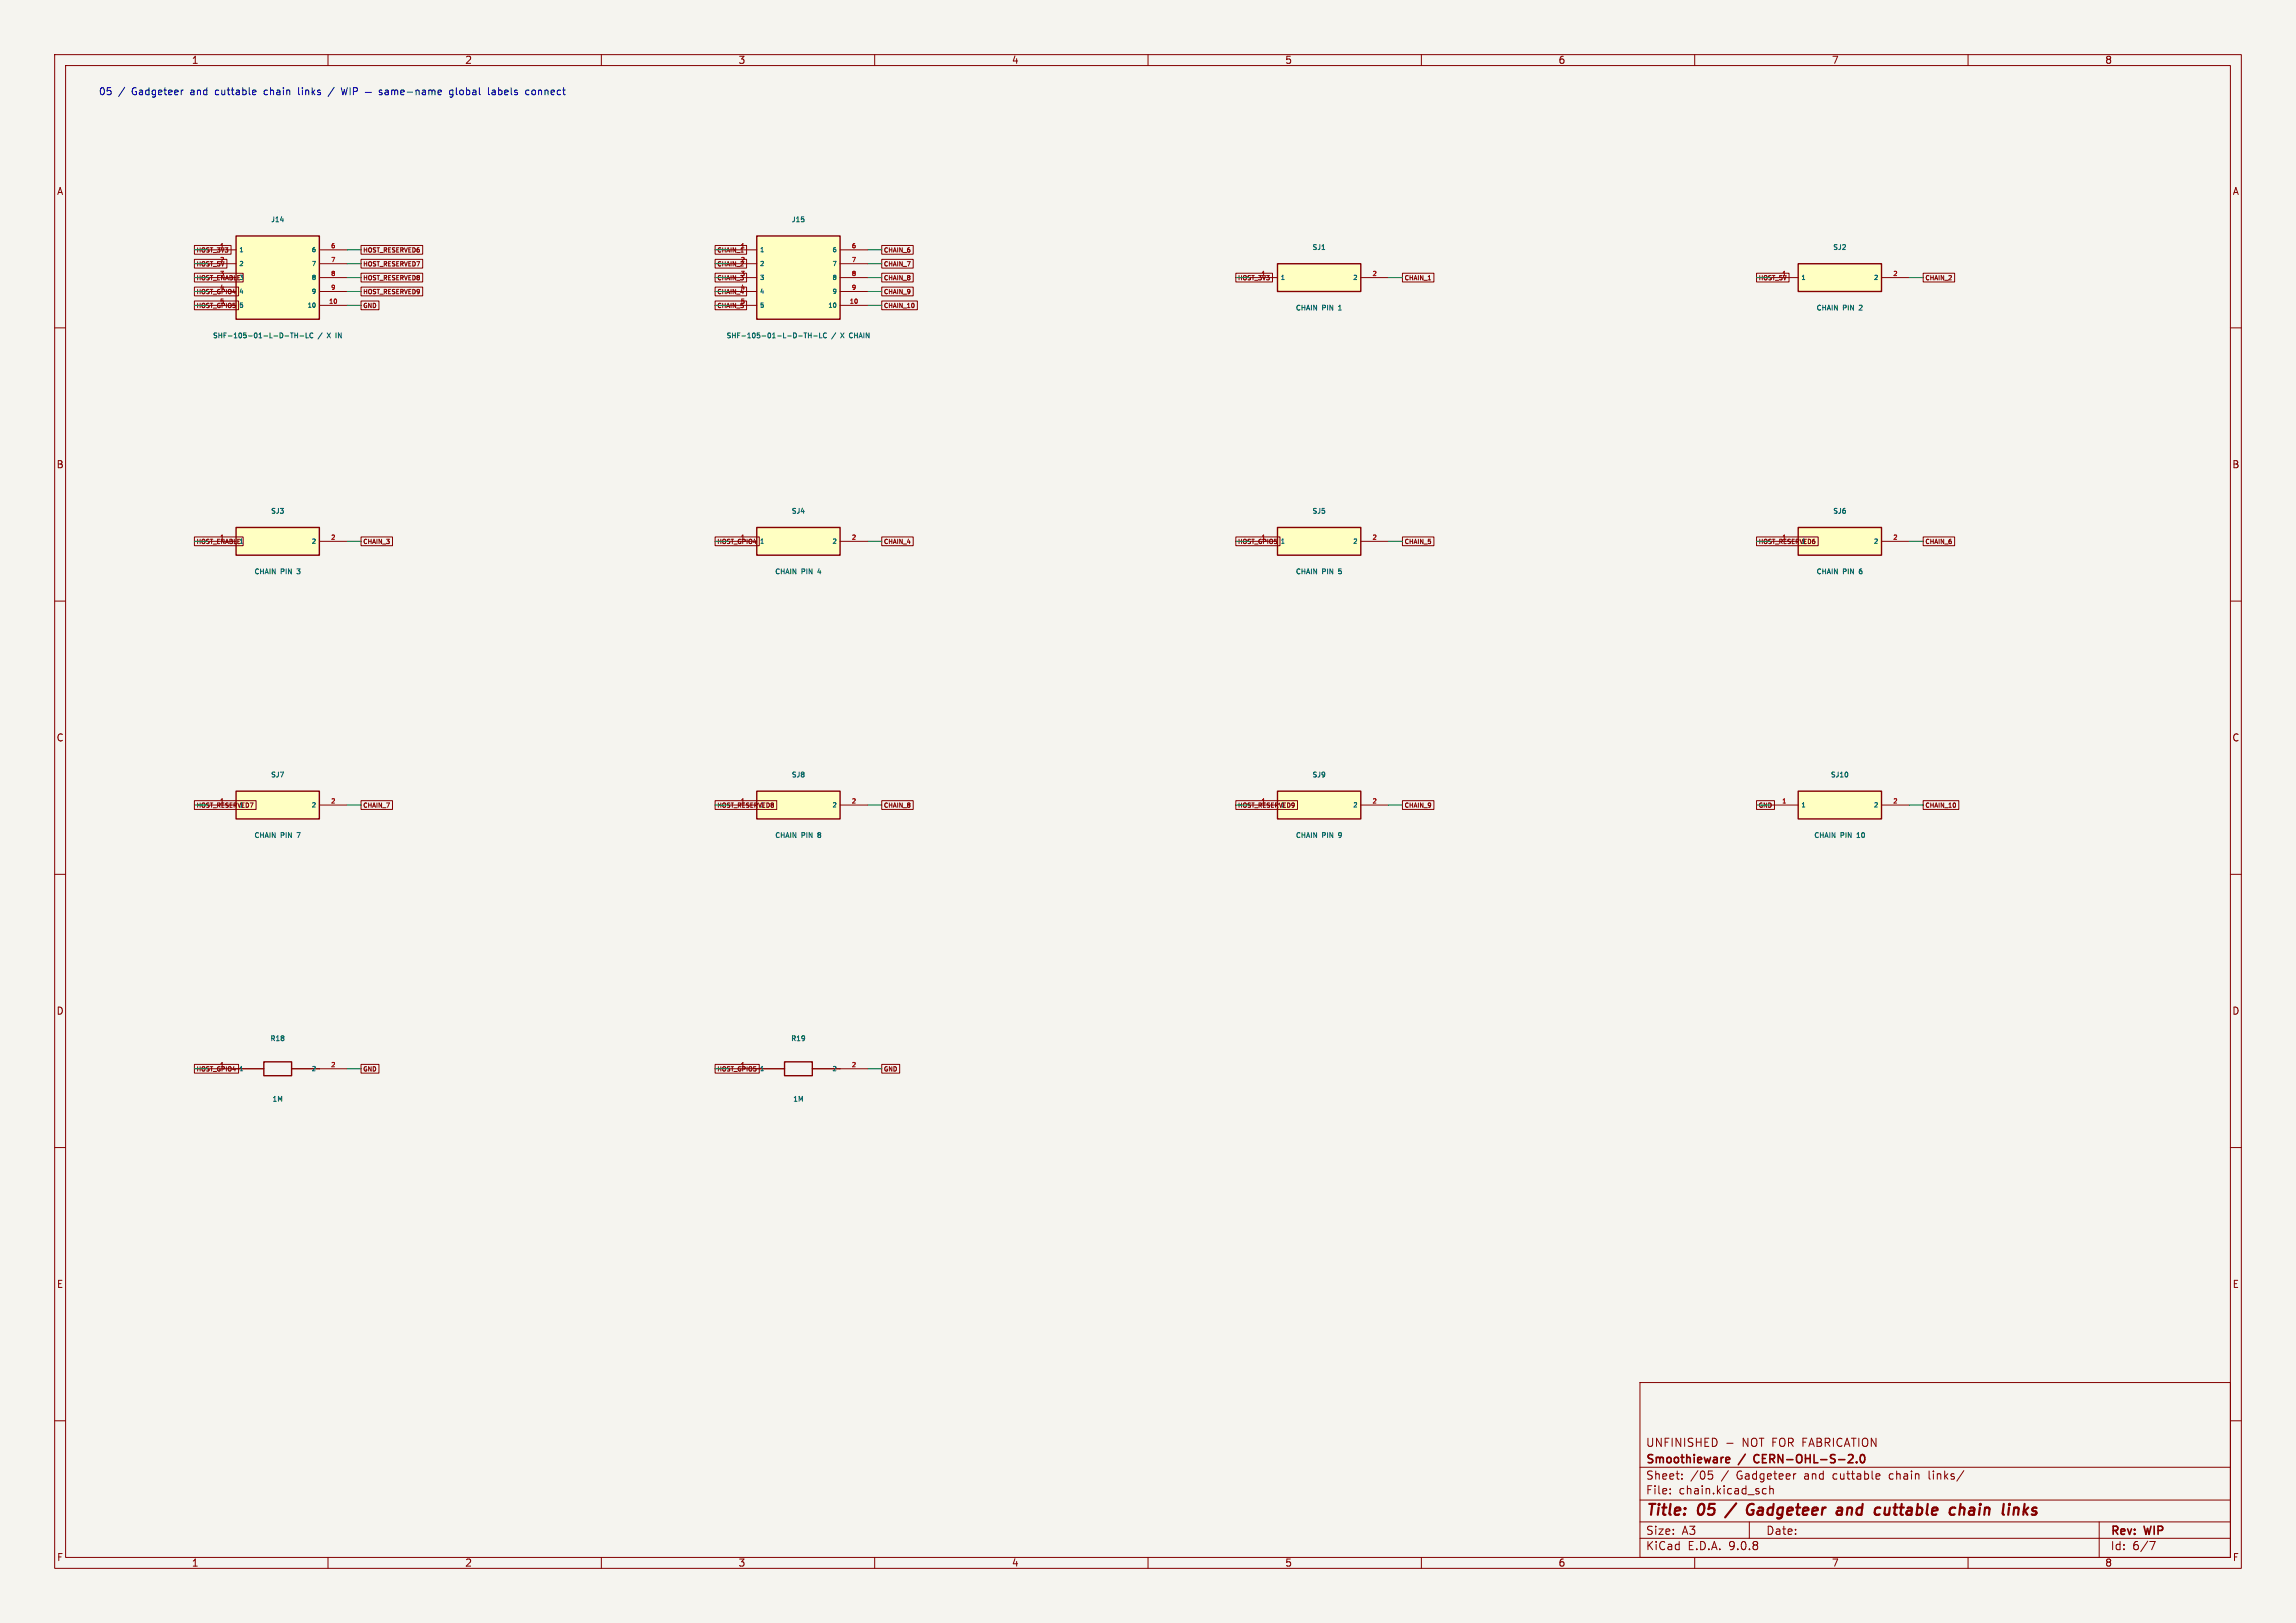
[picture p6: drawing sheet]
<svg xmlns="http://www.w3.org/2000/svg" width="420mm" height="297mm" viewBox="0 0 420 297" stroke-linecap="round" stroke-linejoin="round" font-family="sans-serif">
<defs><g id="words">
<g font-size="2.8" fill="#840000">
<text x="301" y="277.9">Title:</text>
<text x="310.6" y="277.9">05</text>
<text x="321.2" y="277.9">Gadgeteer</text>
<text x="338.5" y="277.9">and</text>
<text x="346.2" y="277.9">cuttable</text>
<text x="360.7" y="277.9">chain</text>
<text x="371.2" y="277.9">links</text>
</g>
<g font-size="2.1" fill="#840000">
<text x="301" y="268.2">Smoothieware</text>
<text x="301" y="265">UNFINISHED</text>
<text x="318.2" y="268.2">/</text>
<text x="318.7" y="265">NOT FOR FABRICATION</text>
<text x="321.5" y="268.2">CERN-OHL-S-2.0</text>
<text x="301" y="273.7">File:</text>
<text x="301" y="271">Sheet:</text>
<text x="307.1" y="273.7">chain.kicad_sch</text>
<text x="309.2" y="271">/05</text>
<text x="314.9" y="271">/</text>
<text x="317.8" y="271">Gadgeteer</text>
<text x="330.3" y="271">and</text>
<text x="335.7" y="271">cuttable</text>
<text x="346.1" y="271">chain</text>
<text x="353.5" y="271">links/</text>
<text x="301" y="281.1">Size:</text>
<text x="307.6" y="281.1">A3</text>
<text x="323" y="281.1">Date:</text>
<text x="386" y="281.3">Rev:</text>
<text x="392.4" y="281.3">WIP</text>
<text x="301" y="283.9">KiCad</text>
<text x="308.7" y="283.9">E.D.A.</text>
<text x="316.3" y="283.9">9.0.8</text>
<text x="386" y="283.9">Id:</text>
<text x="390.1" y="283.9">6/7</text>
</g>
<g font-size="1.8" fill="#840000">
<text x="35" y="11.9">1</text>
<text x="85" y="11.9">2</text>
<text x="135" y="11.9">3</text>
<text x="185" y="11.9">4</text>
<text x="235" y="11.9">5</text>
<text x="285" y="11.9">6</text>
<text x="335" y="11.9">7</text>
<text x="385" y="11.9">8</text>
<text x="10.3" y="35.9">A</text>
<text x="408.3" y="35.9">A</text>
<text x="10.3" y="85.9">B</text>
<text x="408.2" y="85.9">B</text>
<text x="10.3" y="135.9">C</text>
<text x="408.2" y="135.9">C</text>
<text x="10.3" y="185.9">D</text>
<text x="408.2" y="185.9">D</text>
<text x="10.3" y="235.9">E</text>
<text x="408.3" y="235.9">E</text>
<text x="10.3" y="285.9">F</text>
<text x="35" y="286.9">1</text>
<text x="85" y="286.9">2</text>
<text x="135" y="286.9">3</text>
<text x="185" y="286.9">4</text>
<text x="235" y="286.9">5</text>
<text x="285" y="286.9">6</text>
<text x="335" y="286.9">7</text>
<text x="385" y="286.9">8</text>
<text x="408.3" y="285.9">F</text>
</g>
<g font-size="1.8" fill="#0000c2">
<text x="18" y="17.6">05</text>
<text x="21.7" y="17.6">/</text>
<text x="24.2" y="17.6">Gadgeteer</text>
<text x="35.1" y="17.6">and</text>
<text x="39.8" y="17.6">cuttable</text>
<text x="48.9" y="17.6">chain</text>
<text x="55.4" y="17.6">links</text>
<text x="84.1" y="17.6">global</text>
<text x="91.3" y="17.6">labels</text>
<text x="98.4" y="17.6">connect</text>
</g>
<g font-size="1.3" fill="#006464">
<text x="49.5" y="40.9">J14</text>
<text x="144.7" y="40.9">J15</text>
<text x="240" y="45.9">SJ1</text>
<text x="335.2" y="45.9">SJ2</text>
<text x="236.9" y="57">CHAIN</text>
<text x="241.9" y="57">PIN</text>
<text x="245.1" y="57">1</text>
<text x="332.2" y="57">CHAIN</text>
<text x="337.1" y="57">PIN</text>
<text x="340.4" y="57">2</text>
<text x="38.8" y="62.1">SHF-105-01-L-D-TH-LC</text>
<text x="58.2" y="62.1">/</text>
<text x="60.1" y="62.1">X</text>
<text x="61.9" y="62.1">IN</text>
<text x="132.8" y="62.1">SHF-105-01-L-D-TH-LC</text>
<text x="152.2" y="62.1">/</text>
<text x="154.1" y="62.1">X</text>
<text x="155.9" y="62.1">CHAIN</text>
<text x="49.5" y="94.2">SJ3</text>
<text x="144.7" y="94.2">SJ4</text>
<text x="240" y="94.2">SJ5</text>
<text x="335.2" y="94.2">SJ6</text>
<text x="46.4" y="105.3">CHAIN</text>
<text x="51.4" y="105.3">PIN</text>
<text x="54.6" y="105.3">3</text>
<text x="141.7" y="105.3">CHAIN</text>
<text x="146.6" y="105.3">PIN</text>
<text x="149.9" y="105.3">4</text>
<text x="236.9" y="105.3">CHAIN</text>
<text x="241.9" y="105.3">PIN</text>
<text x="245.1" y="105.3">5</text>
<text x="332.2" y="105.3">CHAIN</text>
<text x="337.1" y="105.3">PIN</text>
<text x="340.4" y="105.3">6</text>
<text x="49.5" y="142.5">SJ7</text>
<text x="144.7" y="142.5">SJ8</text>
<text x="240" y="142.5">SJ9</text>
<text x="334.8" y="142.5">SJ10</text>
<text x="46.4" y="153.5">CHAIN</text>
<text x="51.4" y="153.5">PIN</text>
<text x="54.6" y="153.5">7</text>
<text x="141.7" y="153.5">CHAIN</text>
<text x="146.6" y="153.5">PIN</text>
<text x="149.9" y="153.5">8</text>
<text x="236.9" y="153.5">CHAIN</text>
<text x="241.9" y="153.5">PIN</text>
<text x="245.1" y="153.5">9</text>
<text x="331.7" y="153.5">CHAIN</text>
<text x="336.7" y="153.5">PIN</text>
<text x="339.9" y="153.5">10</text>
<text x="49.4" y="190.7">R18</text>
<text x="144.6" y="190.7">R19</text>
<text x="49.7" y="201.8">1M</text>
<text x="145" y="201.8">1M</text>
</g>
<g font-size="1.1" fill="#840000">
<text x="35.9" y="46.4">HOST_3V3</text>
<text x="40.1" y="45.5">1</text>
<text x="66.3" y="46.4">HOST_RESERVED6</text>
<text x="131.1" y="46.4">CHAIN_1</text>
<text x="135.4" y="45.5">1</text>
<text x="161.6" y="46.4">CHAIN_6</text>
<text x="35.9" y="48.9">HOST_5V</text>
<text x="35.9" y="51.5">HOST_ENABLE3</text>
<text x="40.1" y="48">2</text>
<text x="40.1" y="50.5">3</text>
<text x="40.1" y="53.1">4</text>
<text x="66.3" y="48.9">HOST_RESERVED7</text>
<text x="66.3" y="51.5">HOST_RESERVED8</text>
<text x="131.1" y="48.9">CHAIN_2</text>
<text x="131.1" y="51.5">CHAIN_3</text>
<text x="135.4" y="48">2</text>
<text x="135.4" y="50.5">3</text>
<text x="161.6" y="48.9">CHAIN_7</text>
<text x="161.6" y="51.5">CHAIN_8</text>
<text x="226.4" y="51.5">HOST_3V3</text>
<text x="230.6" y="50.5">1</text>
<text x="256.8" y="51.5">CHAIN_1</text>
<text x="321.6" y="51.5">HOST_5V</text>
<text x="325.9" y="50.5">1</text>
<text x="352.1" y="51.5">CHAIN_2</text>
<text x="35.9" y="54">HOST_GPIO4</text>
<text x="35.9" y="56.6">HOST_GPIO5</text>
<text x="40.1" y="55.6">5</text>
<text x="66.3" y="56.6">GND</text>
<text x="66.3" y="54">HOST_RESERVED9</text>
<text x="131.1" y="56.6">CHAIN_5</text>
<text x="131.1" y="54">CHAIN_4</text>
<text x="135.4" y="55.6">5</text>
<text x="161.6" y="54">CHAIN_9</text>
<text x="161.6" y="56.6">CHAIN_10</text>
<text x="35.9" y="99.7">HOST_ENABLE1</text>
<text x="66.3" y="99.7">CHAIN_3</text>
<text x="131.1" y="99.7">HOST_GPIO4</text>
<text x="135.4" y="98.8">1</text>
<text x="161.6" y="99.7">CHAIN_4</text>
<text x="226.4" y="99.7">HOST_GPIO5</text>
<text x="230.6" y="98.8">1</text>
<text x="256.8" y="99.7">CHAIN_5</text>
<text x="321.6" y="99.7">HOST_RESERVED6</text>
<text x="325.9" y="98.8">1</text>
<text x="329.4" y="99.7">1</text>
<text x="352.1" y="99.7">CHAIN_6</text>
<text x="35.9" y="148">HOST_RESERVED7</text>
<text x="40.1" y="147.1">1</text>
<text x="43.7" y="147.9">1</text>
<text x="66.3" y="148">CHAIN_7</text>
<text x="131.1" y="148">HOST_RESERVED8</text>
<text x="135.4" y="147.1">1</text>
<text x="138.9" y="147.9">1</text>
<text x="161.6" y="148">CHAIN_8</text>
<text x="226.4" y="148">HOST_RESERVED9</text>
<text x="230.6" y="147.1">1</text>
<text x="234.2" y="147.9">1</text>
<text x="256.8" y="148">CHAIN_9</text>
<text x="321.6" y="148">GND</text>
<text x="352.1" y="148">CHAIN_10</text>
<text x="35.9" y="196.3">HOST_GPIO4</text>
<text x="40.1" y="195.3">1</text>
<text x="66.3" y="196.3">GND</text>
<text x="131.1" y="196.3">HOST_GPIO5</text>
<text x="135.4" y="195.3">1</text>
<text x="161.6" y="196.3">GND</text>
</g>
<g font-size="1.1" fill="#006464">
<text x="43.7" y="46.3">1</text>
<text x="56.9" y="46.3">6</text>
<text x="138.9" y="46.3">1</text>
<text x="152.1" y="46.3">6</text>
<text x="43.7" y="48.9">2</text>
<text x="43.7" y="54">4</text>
<text x="56.9" y="48.9">7</text>
<text x="56.9" y="51.4">8</text>
<text x="56.9" y="54">9</text>
<text x="138.9" y="48.9">2</text>
<text x="138.9" y="51.4">3</text>
<text x="138.9" y="54">4</text>
<text x="152.1" y="48.9">7</text>
<text x="152.1" y="51.4">8</text>
<text x="152.1" y="54">9</text>
<text x="234.2" y="51.4">1</text>
<text x="247.4" y="51.4">2</text>
<text x="329.4" y="51.4">1</text>
<text x="342.6" y="51.4">2</text>
<text x="43.7" y="56.5">5</text>
<text x="56.1" y="56.5">10</text>
<text x="138.9" y="56.5">5</text>
<text x="151.3" y="56.5">10</text>
<text x="56.9" y="99.7">2</text>
<text x="138.9" y="99.7">1</text>
<text x="152.1" y="99.7">2</text>
<text x="234.2" y="99.7">1</text>
<text x="247.4" y="99.7">2</text>
<text x="342.6" y="99.7">2</text>
<text x="56.9" y="147.9">2</text>
<text x="152.1" y="147.9">2</text>
<text x="247.4" y="147.9">2</text>
<text x="329.4" y="147.9">1</text>
<text x="342.6" y="147.9">2</text>
<text x="43.7" y="196.2">1</text>
<text x="56.9" y="196.2">2</text>
<text x="138.9" y="196.2">1</text>
<text x="152.1" y="196.2">2</text>
</g>
<g font-size="1.1" fill="#a90000">
<text x="60.4" y="45.5">6</text>
<text x="155.7" y="45.5">6</text>
<text x="60.4" y="48">7</text>
<text x="60.4" y="50.5">8</text>
<text x="60.4" y="53.1">9</text>
<text x="135.4" y="53.1">4</text>
<text x="155.7" y="48">7</text>
<text x="155.7" y="50.5">8</text>
<text x="155.7" y="53.1">9</text>
<text x="250.9" y="50.5">2</text>
<text x="346.2" y="50.5">2</text>
<text x="60" y="55.6">10</text>
<text x="155.3" y="55.6">10</text>
<text x="40.1" y="98.8">1</text>
<text x="60.4" y="98.8">2</text>
<text x="155.7" y="98.8">2</text>
<text x="250.9" y="98.8">2</text>
<text x="346.2" y="98.8">2</text>
<text x="60.4" y="147.1">2</text>
<text x="155.7" y="147.1">2</text>
<text x="250.9" y="147.1">2</text>
<text x="325.9" y="147.1">1</text>
<text x="346.2" y="147.1">2</text>
<text x="60.4" y="195.3">2</text>
<text x="155.7" y="195.3">2</text>
</g>
</g></defs>
<path d="M0 0h420v297h-420z" fill="#f5f4ef" stroke="#f5f4ef" stroke-width=".18"/>
<g fill="none" stroke="#840000" stroke-width=".18">
<path d="M10 10h400v277h-400zM12 12h396v273h-396zM60 10v2M110 10v2M160 10v2M210 10v2M260 10v2M310 10v2M360 10v2M10 60h2M408 60h2M10 110h2"/>
<path d="M408 110h2M10 160h2M408 160h2M133.3 195.6h5.1M153.7 195.6h5M10 210h2M408 210h2M300 253h108v32h-108zM10 260h2M300 278.5h108M300 274.5h108M300 268.5h108"/>
<path d="M305.5 273.2v.2M305.5 272.5v.1M307.7 270.5v.2M307.7 269.8v.1M312.5 269.2h.7M312.7 269.8h.3l.3 .2-.1 .6-.5 .1M315.9 264.1h1.1M320 278.5v3M322.5 273.3h.6M322.5 272.5h.6M323.7 272.5l.2-.1 .4 .1 .1 .9M323.7 271.9v1.5"/>
<path d="M328.4 269.7h.1M343.7 269.7l.2 .3-.7 .2M343.8 270.6l-.1 .1M352.9 269.2v1.4M359.2 269.1l-1.3 1.9M384 278.5v6.5M408 260h2M60 285v2M110 285v2M160 285v2M210 285v2M260 285v2"/>
<path d="M300 281.5h108M310 285v2M360 285v2M393.2 282.1h1l-.6 1.5"/>
</g>
<path d="M317.6 275.1l-2 2.6M320.4 276.3h.4M320.6 275.2a1.13 1.13 0 0 0-1 .7 1.13 1.13 0 0 0 .2 1.2l.3 .1 .5-.1M336.2 276l.2-.1 .5 .1v1.2M336.9 277.1l-.7 .1M337 276.3l-.9 .2M344.8 275.9v1.2a.57 .57 0 0 0 .7-.1M358.5 276.1a.49 .49 0 0 1 .9 .1l-.2 1M358.6 275.2l-.2 2M369 275.9l.3 .3-.2 1M370.3 275.2l-.2 2M371 275.9l-.8 .7" fill="none" stroke="#840000" stroke-width=".4"/>
<path d="M315.9 266.7l.4 .1 .1 .2-.7 .2M316.3 267.6l-.4 .1M321 266.4l-.2 .4 .2 .7M338 267.7h1M338.9 266.3v.5M339.6 267.5v.2M340.4 266.3l.2-.1a.8 .8 0 0 1 .5 .7 .8 .8 0 0 1-.5 .8l-.2-.2-.1-.4z" fill="none" stroke="#840000" stroke-width=".3"/>
<path d="M138.4 195.6h5.1M143.5 194.3h5.1v2.6h-5.1zM148.6 195.6h5.1" fill="none" stroke="#840000" stroke-width=".25"/>
<path d="M138.4 144.8h15.3v5.1h-15.3z" fill="#ffffc2"/>
<path d="M138.4 144.8h15.3v5.1h-15.3z" fill="none" stroke="#840000" stroke-width=".25"/>
<path d="M133.3 147.3h5.1M153.7 147.3h5" fill="none" stroke="#840000" stroke-width=".18"/>
<path d="M233.7 48.3h15.2v5h-15.2z" fill="#ffffc2"/>
<path d="M233.7 48.3h15.2v5h-15.2z" fill="none" stroke="#840000" stroke-width=".25"/>
<path d="M228.6 50.8h5.1M248.9 50.8h5.1" fill="none" stroke="#840000" stroke-width=".18"/>
<path d="M241.8 45.7h.5" fill="none" stroke="#006464" stroke-width=".18"/>
<path d="M328.9 48.3h15.3v5h-15.3z" fill="#ffffc2"/>
<path d="M328.9 48.3h15.3v5h-15.3z" fill="none" stroke="#840000" stroke-width=".25"/>
<path d="M323.8 50.8h5.1M344.2 50.8h5" fill="none" stroke="#840000" stroke-width=".18"/>
<path d="M138.4 96.5h15.3v5.1h-15.3z" fill="#ffffc2"/>
<path d="M138.4 96.5h15.3v5.1h-15.3z" fill="none" stroke="#840000" stroke-width=".25"/>
<path d="M133.3 99.1h5.1M153.7 99.1h5" fill="none" stroke="#840000" stroke-width=".18"/>
<path d="M43.2 96.5h15.2v5.1h-15.2z" fill="#ffffc2"/>
<path d="M43.2 96.5h15.2v5.1h-15.2z" fill="none" stroke="#840000" stroke-width=".25"/>
<path d="M38.1 99.1h5.1M58.4 99.1h5.1" fill="none" stroke="#840000" stroke-width=".18"/>
<path d="M43.2 43.2h15.2v15.2h-15.2z" fill="#ffffc2"/>
<path d="M43.2 43.2h15.2v15.2h-15.2z" fill="none" stroke="#840000" stroke-width=".25"/>
<path d="M38.1 45.7h5.1M38.1 48.3h5.1M38.1 50.8h5.1M38.1 53.3h5.1M38.1 55.9h5.1M58.4 45.7h5.1M58.4 48.3h5.1M58.4 50.8h5.1M58.4 53.3h5.1M58.4 55.9h5.1" fill="none" stroke="#840000" stroke-width=".18"/>
<path d="M52.1 61.5h.7M53.1 60.9h.5M53.4 60.9v.9M53.9 60.9v.9M53.9 61.4h.5M54.4 60.9v.9M54.9 61.5h.7M56 60.9v.9h.4M57.2 61a.4 .4 0 0 0-.5 .4 .4 .4 0 0 0 .5 .3M61.5 60.9v.9" fill="none" stroke="#006464" stroke-width=".18"/>
<path d="M233.7 96.5h15.2v5.1h-15.2z" fill="#ffffc2"/>
<path d="M233.7 96.5h15.2v5.1h-15.2z" fill="none" stroke="#840000" stroke-width=".25"/>
<path d="M228.6 99.1h5.1M248.9 99.1h5.1" fill="none" stroke="#840000" stroke-width=".18"/>
<path d="M43.2 144.8h15.2v5.1h-15.2z" fill="#ffffc2"/>
<path d="M43.2 144.8h15.2v5.1h-15.2zM43.2 195.6h5.1M48.3 194.3h5v2.6h-5zM53.3 195.6h5.1" fill="none" stroke="#840000" stroke-width=".25"/>
<path d="M38.1 147.3h5.1M58.4 147.3h5.1M38.1 195.6h5.1M58.4 195.6h5.1" fill="none" stroke="#840000" stroke-width=".18"/>
<path d="M328.9 96.5h15.3v5.1h-15.3z" fill="#ffffc2"/>
<path d="M328.9 96.5h15.3v5.1h-15.3z" fill="none" stroke="#840000" stroke-width=".25"/>
<path d="M323.8 99.1h5.1M344.2 99.1h5" fill="none" stroke="#840000" stroke-width=".18"/>
<path d="M138.4 43.2h15.3v15.2h-15.3z" fill="#ffffc2"/>
<path d="M138.4 43.2h15.3v15.2h-15.3z" fill="none" stroke="#840000" stroke-width=".25"/>
<path d="M133.3 45.7h5.1M133.3 48.3h5.1M133.3 50.8h5.1M133.3 53.3h5.1M133.3 55.9h5.1M153.7 45.7h5M153.7 48.3h5M153.7 50.8h5M153.7 53.3h5M153.7 55.9h5" fill="none" stroke="#840000" stroke-width=".18"/>
<path d="M146.1 61.5h.7M147.1 60.9h.5M147.3 60.9v.9M147.9 60.9v.9M147.9 61.4h.5M148.4 60.9v.9M148.8 61.5h.7M149.9 60.9v.9h.5M151.2 61a.4 .4 0 0 0-.6 .4 .4 .4 0 0 0 .6 .3M155.5 61l-.1 .3 .1 .5" fill="none" stroke="#006464" stroke-width=".18"/>
<path d="M233.7 144.8h15.2v5.1h-15.2z" fill="#ffffc2"/>
<path d="M233.7 144.8h15.2v5.1h-15.2z" fill="none" stroke="#840000" stroke-width=".25"/>
<path d="M228.6 147.3h5.1M248.9 147.3h5.1" fill="none" stroke="#840000" stroke-width=".18"/>
<path d="M328.9 144.8h15.3v5.1h-15.3z" fill="#ffffc2"/>
<path d="M328.9 144.8h15.3v5.1h-15.3z" fill="none" stroke="#840000" stroke-width=".25"/>
<g fill="none" stroke="#840000" stroke-width=".18">
<path d="M35.6 44.9h6.7v1.6h-6.7zM35.6 52.5h8v1.6h-8zM35.6 55.1h8v1.6h-8zM35.6 47.5h5.9v1.6h-5.9zM35.6 50h8.9v1.6h-8.9zM66 47.5h11.3v1.6h-11.3zM66 50h11.3v1.6h-11.3zM66 55.1h3.3v1.6h-3.3zM66 44.9h11.3v1.6h-11.3zM66 52.5h11.3v1.6h-11.3zM130.8 44.9h5.8v1.6h-5.8zM130.8 55.1h5.8v1.6h-5.8z"/>
<path d="M130.8 47.5h5.8v1.6h-5.8zM130.8 50h5.8v1.6h-5.8zM130.8 52.5h5.8v1.6h-5.8zM161.3 47.5h5.7v1.6h-5.7zM161.3 50h5.7v1.6h-5.7zM161.3 44.9h5.7v1.6h-5.7zM161.3 52.5h5.7v1.6h-5.7zM161.3 55.1h6.5v1.6h-6.5zM226.1 50h6.7v1.6h-6.7zM256.5 50h5.8v1.6h-5.8zM321.3 50h6v1.6h-6zM351.8 50h5.7v1.6h-5.7z"/>
<path d="M35.6 98.3h8.9v1.6h-8.9zM66 98.3h5.8v1.6h-5.8zM130.8 98.3h8.1v1.6h-8.1zM161.3 98.3h5.7v1.6h-5.7zM226.1 98.3h8v1.6h-8zM256.5 98.3h5.8v1.6h-5.8zM321.3 98.3h11.3v1.6h-11.3zM351.8 98.3h5.7v1.6h-5.7zM35.6 146.5h11.2v1.6h-11.2zM66 146.5h5.8v1.6h-5.8zM130.8 146.5h11.3v1.6h-11.3zM161.3 146.5h5.7v1.6h-5.7z"/>
<path d="M226.1 146.5h11.2v1.6h-11.2zM256.5 146.5h5.8v1.6h-5.8zM321.3 146.5h3.3v1.6h-3.3zM323.8 147.3h5.1M344.2 147.3h5M351.8 146.5h6.5v1.6h-6.5zM35.6 194.8h8v1.6h-8zM66 194.8h3.3v1.6h-3.3zM130.8 194.8h8.1v1.6h-8.1zM161.3 194.8h3.3v1.6h-3.3z"/>
</g>
<g fill="none" stroke="#009600" stroke-width=".18">
<path d="M35.6 50.8h2.5M35.6 55.9h2.5M35.6 45.7h2.5M35.6 48.3h2.5M35.6 53.3h2.5M63.5 50.8h2.5M63.5 55.9h2.5M63.5 45.7h2.5M63.5 48.3h2.5M63.5 53.3h2.5M130.8 50.8h2.5M130.8 55.9h2.5"/>
<path d="M130.8 45.7h2.5M130.8 48.3h2.5M130.8 53.3h2.5M158.7 50.8h2.6M158.7 55.9h2.6M158.7 45.7h2.6M158.7 48.3h2.6M158.7 53.3h2.6M226.1 50.8h2.5M254 50.8h2.5M321.3 50.8h2.5M349.2 50.8h2.6"/>
<path d="M35.6 99.1h2.5M63.5 99.1h2.5M130.8 99.1h2.5M158.7 99.1h2.6M226.1 99.1h2.5M254 99.1h2.5M321.3 99.1h2.5M349.2 99.1h2.6M35.6 147.3h2.5M63.5 147.3h2.5M130.8 147.3h2.5M158.7 147.3h2.6"/>
<path d="M226.1 147.3h2.5M254 147.3h2.5M321.3 147.3h2.5M349.2 147.3h2.6M35.6 195.6h2.5M63.5 195.6h2.5M130.8 195.6h2.5M158.7 195.6h2.6"/>
</g>
<g fill="none" stroke="#0000c2" stroke-width=".18">
<path d="M33.4 16.5h.1M46.6 16.5l.2 .3-.6 .1M46.8 17.3h-.2M48.4 16.5l-.1 .2 .1 .6M54.6 16v1.2l.2 .1M61.1 16l-1.1 1.7M62.4 16l.3 1.3 .3-.9 .2 .9 .3-1.3M64 16v1.3M64.7 16.7h.6l.1-.2-.1-.3-.6-.2v1.3M66.8 16.9h1.1M69.9 16.5h-.4l-.1 .2v.1l.5 .2v.3h-.5M70.5 16.5h.5v.8"/>
<path d="M71 16.8h-.4l-.2 .2 .2 .3h.4M71.6 16.6l.4-.1 .2 .2M71.6 16.5v.8M72.2 16.7l.2-.2h.3l.1 .8M72.2 16.7v.6M73.3 16.9l.6-.1v-.3h-.4l-.2 .2 .1 .6h.5M74.5 16.8h1M76.1 16.6l.2-.1h.3l.1 .8M76.1 16.5v.8M77.3 16.5h.5v.8M77.8 16.8h-.4l-.2 .2 .2 .3h.4M78.5 16.6l.3-.1 .2 .2"/>
<path d="M78.5 16.5v.8M79 16.7l.2-.2h.3l.1 .8M79 16.7v.6M80.1 16.9l.6-.1v-.3h-.4l-.2 .2 .1 .6h.5M82.9 16.5h-.4l-.3 .2 .2 .6h.5M82.9 16.5v1l-.3 .3-.3-.1M83.5 16v1.3M89.4 17.2l.1 .1M90 16.5h.5l.1 .8M90.6 16.8h-.4l-.2 .2 .2 .3h.4M96.4 16.5h.4M96.8 17.3h-.4"/>
<path d="M97.8 16.5h-.3l-.2 .2 .1 .6h.4"/>
</g>
<use href="#words"/>
</svg>
